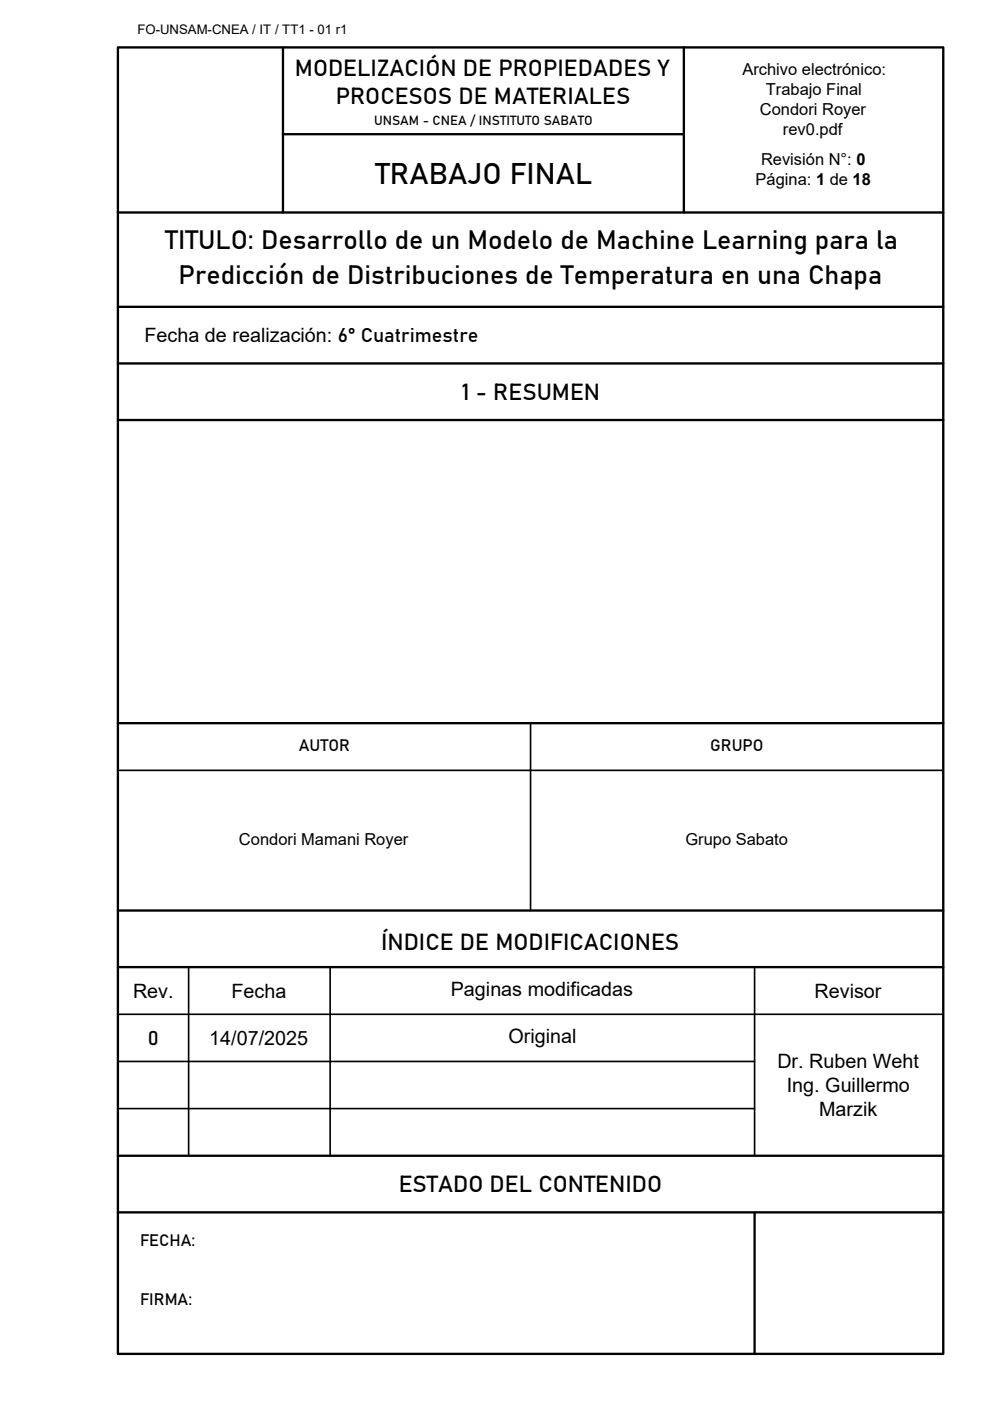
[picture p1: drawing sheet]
<svg xmlns="http://www.w3.org/2000/svg" width="210mm" height="297mm" viewBox="0 0 210 297" stroke-linecap="round" stroke-linejoin="round" font-family="sans-serif">
<defs><g id="words">
<text font-size="6.3" x="79.6" y="39">TRABAJO FINAL</text>
<g font-size="5.6">
<text x="35" y="52.8">TITULO: Desarrollo de un Modelo de Machine Learning para la</text>
<text x="37.9" y="60.2">Predicción de Distribuciones de Temperatura en una Chapa</text>
</g>
<g font-size="4.9">
<text x="62.5" y="16.2">MODELIZACIÓN DE PROPIEDADES Y</text>
<text x="71.2" y="22">PROCESOS DE MATERIALES</text>
<text x="97.9" y="84.8">1 - RESUMEN</text>
<text x="80.8" y="201.3">ÍNDICE DE MODIFICACIONES</text>
<text x="84.5" y="252.8">ESTADO DEL CONTENIDO</text>
</g>
<g font-size="4.2">
<text x="30.6" y="72.5">Fecha de realización: 6° Cuatrimestre</text>
<text x="28.2" y="211.5">Rev.</text>
<text x="49.1" y="211.5">Fecha</text>
<text x="95.6" y="211.1">Paginas modificadas</text>
<text x="172.7" y="211.5">Revisor</text>
<text x="31.3" y="221.5">0</text>
<text x="44.4" y="221.5">14/07/2025</text>
<text x="107.8" y="221.1">Original</text>
<text x="164.8" y="226.5">Dr. Ruben Weht</text>
<text x="166.8" y="231.5">Ing. Guillermo</text>
<text x="173.7" y="236.5">Marzik</text>
</g>
<g font-size="3.5">
<text x="157.4" y="16">Archivo electrónico:</text>
<text x="162.4" y="20.2">Trabajo Final</text>
<text x="161.1" y="24.4">Condori Royer</text>
<text x="166" y="28.6">rev0.pdf</text>
<text x="161.4" y="35">Revisión N°: 0</text>
<text x="160.2" y="39.2">Página: 1 de 18</text>
<text x="63.4" y="159.3">AUTOR</text>
<text x="150.6" y="159.3">GRUPO</text>
<text x="50.7" y="179.1">Condori Mamani Royer</text>
<text x="145.3" y="179.1">Grupo Sabato</text>
<text x="29.7" y="264.2">FECHA:</text>
<text x="29.7" y="276.7">FIRMA:</text>
</g>
<g font-size="2.8">
<text x="29.1" y="7.3">FO-UNSAM-CNEA / IT / TT1 - 01 r1</text>
<text x="79.3" y="26.6">UNSAM - CNEA / INSTITUTO SABATO</text>
</g>
</g></defs>
<!-- layer: BordePrincipales -->
<g fill="none" stroke="#000" stroke-width=".5">
<path d="M25 10.1h175v276.9h-175zM60 10.1v34.9M145 10.1v34.9M60 28.5h85M25 45h175M25 65.1h175M25 77.1h175M25 89.1h175M25 153.3h175M25 193h175M25 205h175M25 257h175"/>
<path d="M25 245h175M160 257v30"/>
</g>
<!-- layer: BordesSegundarios -->
<path d="M112.5 153.3v39.7M25 163.3h175M25 215h175M40 205v40M70 205v40M160 205v40M25 225.1h135M25 235h135" fill="none" stroke="#000" stroke-width=".35"/>
<use href="#words"/>
</svg>
